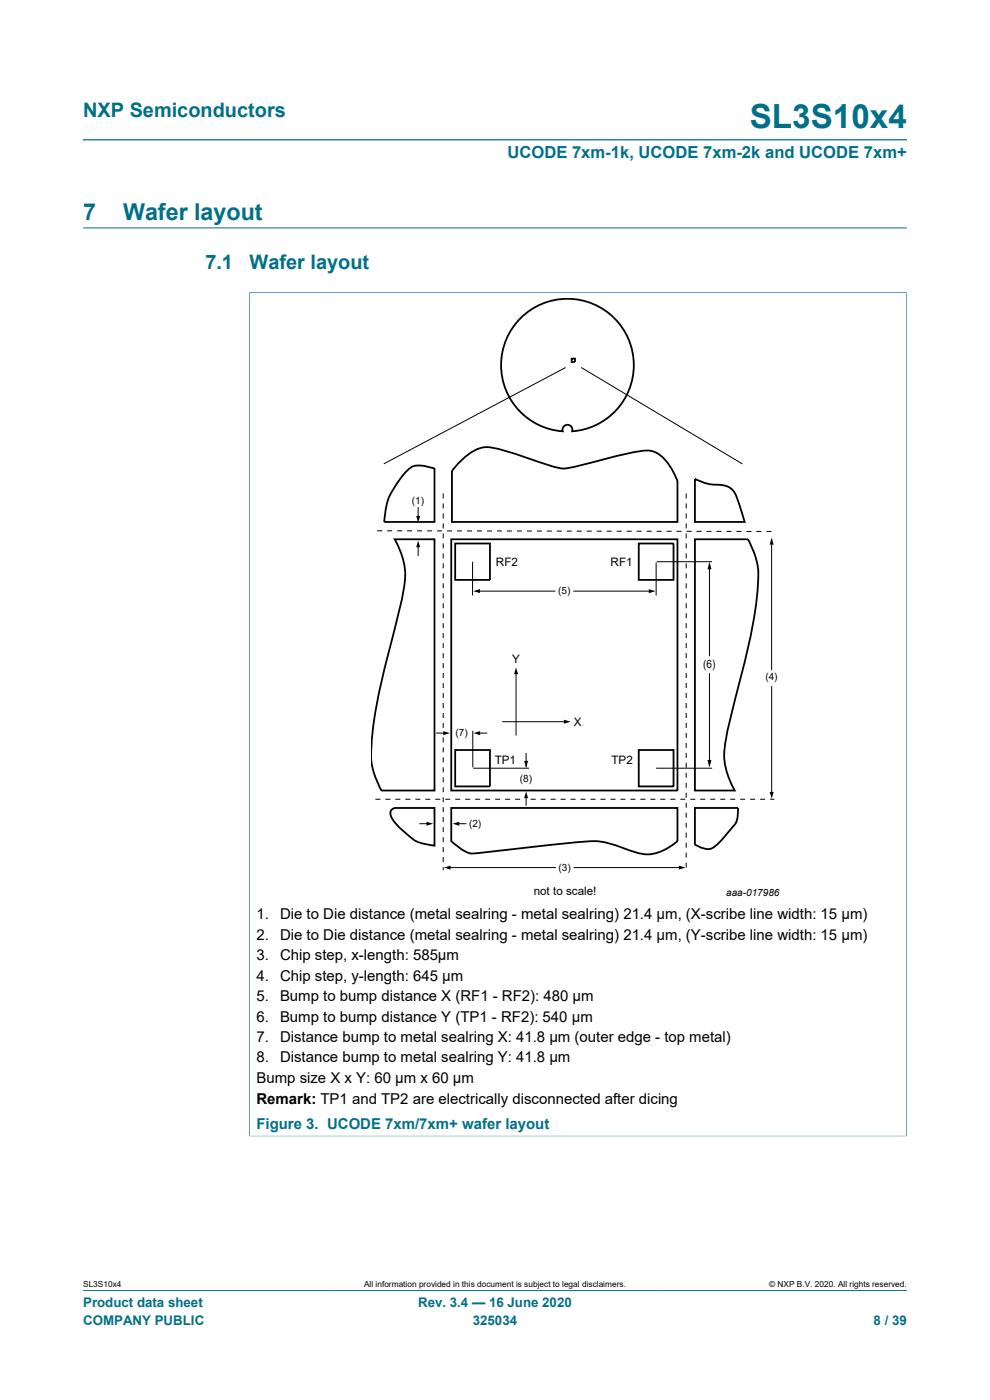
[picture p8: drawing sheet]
<svg xmlns="http://www.w3.org/2000/svg" width="210mm" height="297mm" viewBox="0 0 210 297" stroke-linecap="round" stroke-linejoin="round" font-family="sans-serif">
<defs><g id="words">
<text font-size="7.1" fill="#007088" x="159" y="27.2">SL3S10x4</text>
<g font-size="4.9" fill="#007088">
<text x="17.6" y="46.6">7</text>
<text x="26.1" y="46.6">Wafer layout</text>
</g>
<g font-size="4.2" fill="#007088">
<text x="17.6" y="24.8">NXP Semiconductors</text>
<text x="43.6" y="57.1">7.1</text>
<text x="52.9" y="57.1">Wafer layout</text>
</g>
<text font-size="3.5" fill="#007088" x="107.6" y="33.5">UCODE 7xm-1k, UCODE 7xm-2k and UCODE 7xm+</text>
<g font-size="3.2">
<text x="54.4" y="195">1.</text>
<text x="59.4" y="195">Die to Die distance (metal sealring - metal sealring) 21.4 μm, (X-scribe line width: 15 μm)</text>
<text x="54.4" y="199.3">2.</text>
<text x="54.4" y="203.7">3.</text>
<text x="59.4" y="199.3">Die to Die distance (metal sealring - metal sealring) 21.4 μm, (Y-scribe line width: 15 μm)</text>
<text x="59.4" y="203.7">Chip step, x-length: 585μm</text>
<text x="54.4" y="208">4.</text>
<text x="59.4" y="208">Chip step, y-length: 645 μm</text>
<text x="54.4" y="212.4">5.</text>
<text x="59.4" y="212.4">Bump to bump distance X (RF1 - RF2): 480 μm</text>
<text x="54.4" y="216.7">6.</text>
<text x="54.4" y="221">7.</text>
<text x="59.4" y="216.7">Bump to bump distance Y (TP1 - RF2): 540 μm</text>
<text x="59.4" y="221">Distance bump to metal sealring X: 41.8 μm (outer edge - top metal)</text>
<text x="54.4" y="225.4">8.</text>
<text x="59.4" y="225.4">Distance bump to metal sealring Y: 41.8 μm</text>
<text x="54.4" y="229.8">Bump size X x Y: 60 μm x 60 μm</text>
<text x="54.4" y="234.3">Remark: TP1 and TP2 are electrically disconnected after dicing</text>
</g>
<text font-size="3.2" fill="#007088" x="54.4" y="239.5">Figure 3. UCODE 7xm/7xm+ wafer layout</text>
<g font-size="2.8" fill="#007088">
<text x="17.6" y="277.3">Product data sheet</text>
<text x="17.6" y="281">COMPANY PUBLIC</text>
<text x="88.7" y="277.3">Rev. 3.4 — 16 June 2020</text>
<text x="100.3" y="281">325034</text>
<text x="185.3" y="281">8 / 39</text>
</g>
<g font-size="2.5">
<text x="105.2" y="120">RF2</text>
<text x="129.5" y="120">RF1</text>
<text x="108.6" y="140.7">Y</text>
<text x="121.7" y="154">X</text>
<text x="105" y="162">TP1</text>
<text x="129.7" y="162.1">TP2</text>
<text x="113.2" y="189.9">not to scale!</text>
</g>
<text font-size="2.4" x="149.2" y="141.8">(6)</text>
<g font-size="2.1">
<text x="87.4" y="107">(1)</text>
<text x="118.4" y="126">(5)</text>
<text x="162.4" y="144.3">(4)</text>
<text x="96.6" y="156.2">(7)</text>
<text x="110.3" y="165.9">(8)</text>
<text x="99.5" y="175.5">(2)</text>
<text x="118.5" y="184.8">(3)</text>
<text x="154" y="190">aaa-017986</text>
</g>
<g font-size="1.8">
<text x="17.6" y="273.1">SL3S10x4</text>
<text x="77.2" y="273.1">All information provided in this document is subject to legal disclaimers.</text>
<text x="163.2" y="273.1">© NXP B.V. 2020. All rights reserved.</text>
</g>
</g></defs>
<path d="M17.6 29.7h174.8M17.6 48.3h174.8M52.8 62h139.5M52.9 62v179.1M192.3 62v179.1M52.8 241h139.5M17.6 273.8h174.8" fill="none" stroke="#007088" stroke-width=".21"/>
<g fill="none" stroke="#000" stroke-width=".21">
<path d="M119.9 78l-38.4 20.4M123.4 78l34 20.4M80 112.6h1.1M82.1 112.6h1.1M84.3 112.6h1M86.4 112.6h1M88.5 112.6h1M88.7 107.7v1.7M88.7 116.2v1.7M90.6 112.6h1.1M92.7 112.6h1.1M94 104.7v1"/>
<path d="M94 106.8v1.1M94 108.9v1.1M94 111v1.1M94 113.2v1M94 115.3v1M94 117.4v1M94 119.5v1.1M94.8 112.6h1.1M97 112.6h1M99.1 112.6h1M100.2 119.2v7.1M101.2 112.6h1"/>
<path d="M103.3 112.6h1.1M105.4 112.6h1.1M107.5 112.6l1.1 .1M109.7 112.7h1M111.8 112.7h1M113.9 112.7h1M116 112.7h1.1M118.1 112.7h1.1M120.2 112.7h1.1M122.4 112.7h1M124.5 112.7h1M126.6 112.7h1"/>
<path d="M128.7 112.7h1.1M130.8 112.7h1.1M132.9 112.7h1.1M135.1 112.7h1M137.2 112.7h1M139.2 119.3v7M139.3 112.7h1M139.3 119.2h11.7M141.4 112.7h1.1M143.5 112.7h1.1M145.6 104.7v1M145.6 106.8v1.1"/>
<path d="M145.6 108.9v1.1M145.6 111v1.1M145.6 113.2v1M145.6 115.3v1M145.6 117.4v1M145.6 119.5v1.1M145.6 112.7h1.1M147.7 112.7h1.1M149.9 112.7h1M152 112.7h1M154.1 112.7h1.1M156.2 112.7h1.1"/>
<path d="M158.3 112.7h1.1M160.4 112.7h1.1M162.6 112.7h1M163.7 114.4v27.6M94 121.6v1.1M94 123.7v1.1M94 125.9v1M94 128v1M94 130.1v1M94 132.2v1.1M94 134.3v1.1M94 136.4v1.1"/>
<path d="M94 138.6v1M101.5 125.4h16.2M121.7 125.4h16.3M145.6 121.6v1.1M145.6 123.7v1.1M145.6 125.9v1M145.6 128v1M145.6 130.1v1M145.6 132.2v1.1M145.6 134.3v1.1M145.6 136.4v1.1M145.6 138.6v1"/>
<path d="M150.5 120.5v18.6M92.6 155.5h1.7M94 140.7v1M94 142.8v1M94 144.9v1.1M94 147v1.1M94 149.1v1.1M94 151.3v1M94 153.4v1M94 156.4v1.1M94 158.5v1.1M100.3 155v7.8"/>
<path d="M101.6 155.5h1.7M106.6 153.1h13.3M109.5 142.7v13.2M111.6 159.9v2.8M145.6 140.7v1M145.6 142.8v1M145.6 144.9v1.1M145.6 147v1.1M145.6 149.1v1.1M145.6 151.3v1M145.6 153.4v1M145.6 155.5v1"/>
<path d="M145.6 157.6v1.1M145.6 159.7v1.1M150.5 142.9v18.6M163.7 145.7v22.6M79.6 169.6h1.1M81.7 169.6h1.1M83.9 169.6h1M86 169.6h1M88.1 169.6h1.1M89.1 174.7h1.7M90.2 169.6h1.1M92.3 169.6h1.1"/>
<path d="M94 160.7v1M94 162.8v1M94 164.9v1.1M94 167v1.1M94 169.1v1.1M94 171.2v1.1M94 173.4v1M94 175.5v1M94 177.6v1.1M94 179.7v1.1M94.4 169.6h1.1M96.6 169.6h1"/>
<path d="M97.1 174.7h1.7M98.7 169.6h1M100.4 163h11.8M100.8 169.6h1.1M102.9 169.6h1.1M105 169.6h1.1M107.1 169.6h1.1M109.3 169.6h1M111.6 169v1.8M112.6 169.6h1M114.7 169.6h1M116.8 169.6h1.1"/>
<path d="M118.9 169.6h1.1M121 169.6h1.1M123.1 169.6h1.1M125.3 169.6h1M127.4 169.6h1M129.5 169.6h1.1M131.6 169.6h1.1M133.7 169.6h1.1M135.8 169.6h1.1M138 169.6h1M139.2 163h11.9M140.1 169.6h1"/>
<path d="M142.2 169.6h1.1M144.3 169.6h1.1M145.6 161.8v1.1M145.6 164v1M145.6 166.1v1M145.6 168.2v1M145.6 170.3v1.1M145.6 172.4v1.1M145.6 174.5v1.1M145.6 176.7v1M145.6 178.8v1M146.4 169.6h1.1"/>
<path d="M148.5 169.6h1.1M150.7 169.6h1M152.8 169.6h1M154.9 169.6h1.1M157 169.6h1.1M159.1 169.6h1.1M161.2 169.6h1.1M163.4 169.6h.9M94 181.8v1.1M94 183.9v.7M95.3 184h22.5M121.8 184h22.5"/>
<path d="M145.6 180.9v1M145.6 183v1.1"/>
</g>
<g fill="#000">
<path d="M88.7 114.7l.4 1.4h-.8zM88.3 109.5h.8l-.4 1.4zM163.7 114.1l.4 1.4h-.8zM100.4 125.4l1.4-.4v.8zM137.6 125l1.4 .4-1.4 .4zM150.5 119.2l.4 1.6h-.8zM94 155.1l1.4 .4-1.4 .5zM100.4 155.5l1.4-.4v.9zM109.5 141.6l.4 1.4h-.9zM119.6 152.7l1.4 .4-1.4 .4zM90.5 174.3l1.4 .4-1.4 .5zM96 174.7l1.4-.4v.9z"/>
<path d="M111.2 161.4h.8l-.4 1.4zM111.6 167.9l.4 1.4h-.8zM150.1 161.2h.8l-.4 1.6zM163.3 168h.8l-.4 1.4zM94.2 184l1.4-.4v.9zM144 183.6l1.4 .4-1.4 .5z"/>
</g>
<g fill="none" stroke="#000" stroke-width=".38">
<path d="M109.9 68a14.1 14.1 0 0 1 23.1 3.3 14.1 14.1 0 0 1-11.6 20.2 1.05 1.05 0 0 0-1-1.4 1.05 1.05 0 0 0-1 1.4 14.1 14.1 0 0 1-12.1-8.8 14.1 14.1 0 0 1 2.6-14.7zM121.3 76.1h.7v.7h-.7zM86.5 99.7a4.2 4.2 0 0 1 4.5-.7l1.2 .4v11.3h-10.7a14.6 14.6 0 0 1 3.7-9.5zM97.4 98.1a9.3 9.3 0 0 1 5.8-3.2 49.4 49.4 0 0 1 10.8 3l2.7 .9a7.7 7.7 0 0 0 5.8 .1l1.4-.4a116.5 116.5 0 0 1 12.4-2.9 5.6 5.6 0 0 1 5.8 3.2l1.6 3.3v8.6h-47.8v-10.8zM83.7 114.4h8.5v53.3h-11.3a17.1 17.1 0 0 1-2-11.5 160.4 160.4 0 0 1 5.3-24.5l1.2-5.4a15.3 15.3 0 0 0-1.7-11.9zM95.7 114.4h48v53.3h-48zM96.6 115.3h7.3v7.7h-7.3zM135.5 115.3h7.4v7.7h-7.4zM147.4 101.6a11 11 0 0 0 5.8 1.3 3.4 3.4 0 0 1 3 2.5l1.8 5.3h-10.6zM147.4 114.4h11.3a17.1 17.1 0 0 1 1.9 11.5 160.3 160.3 0 0 1-5.2 24.5l-1.2 5.4a15.3 15.3 0 0 0 1.6 11.9h-8.4zM96.6 159.1h7.3v7.7h-7.3zM135.5 159.1h7.4v7.7h-7.4z"/>
<path d="M83.1 171.8l.7-.4h8.4v8a8.9 8.9 0 0 1-6.2-2.7l-1.4-1.2a5.9 5.9 0 0 1-1.8-2.8l.1-.6zM95.7 171.4h48v7a11.4 11.4 0 0 1-6.3 2.9 22.5 22.5 0 0 1-6.9-2 15.4 15.4 0 0 0-8.2-.6l-19.6 2.1a6.4 6.4 0 0 1-4.2-.2l-2.8-2.2zM147.4 171.4h9.2a5.1 5.1 0 0 1-1.6 4.5l-1.2 1.5a10.5 10.5 0 0 1-2.8 2.6 4.6 4.6 0 0 1-3.6-.9z"/>
</g>
<use href="#words"/>
</svg>
